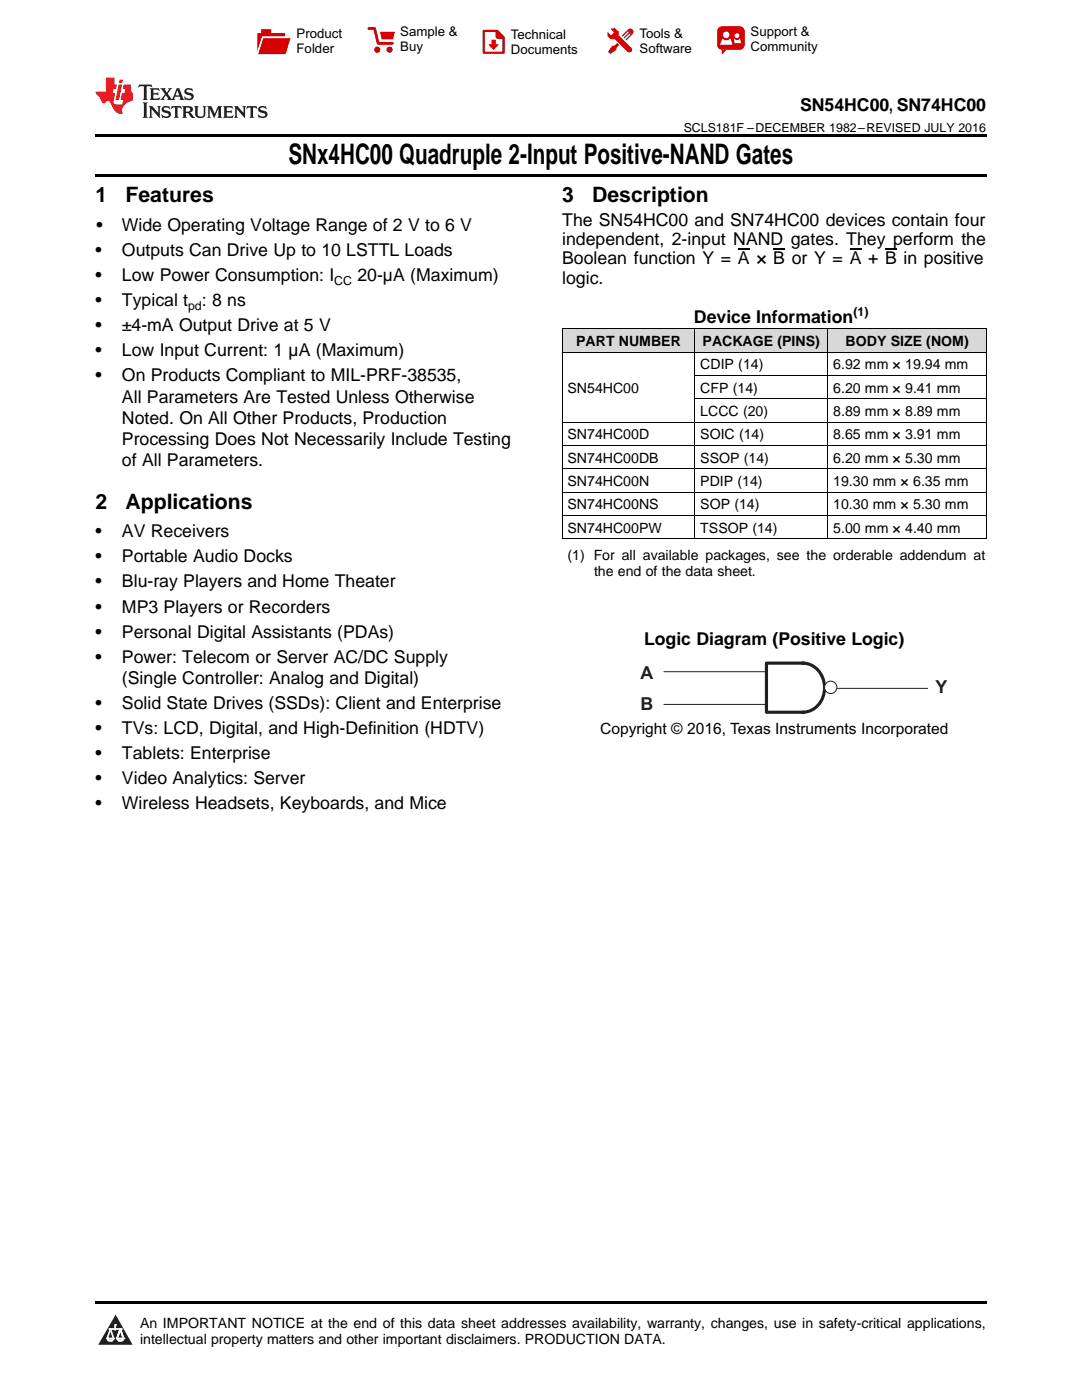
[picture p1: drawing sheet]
<svg xmlns="http://www.w3.org/2000/svg" width="216mm" height="279mm" viewBox="0 0 216 279" stroke-linecap="round" stroke-linejoin="round" font-family="sans-serif">
<defs><g id="words">
<text font-size="5.6" x="57.5" y="32.8">SNx4HC00 Quadruple 2-Input Positive-NAND Gates</text>
<g font-size="4.2">
<text x="19" y="40.4">1</text>
<text x="25" y="40.4">Features</text>
<text x="112.2" y="40.4">3</text>
<text x="118.2" y="40.4">Description</text>
<text x="19" y="101.5">2</text>
<text x="25" y="101.5">Applications</text>
</g>
<g font-size="3.6" fill="#231f20">
<text x="127.8" y="135.4">A</text>
<text x="127.8" y="141.7">B</text>
<text x="186.7" y="138.3">Y</text>
</g>
<g font-size="3.5">
<text x="159.6" y="22.2">SN54HC00, SN74HC00</text>
<text x="19.2" y="46.1">•</text>
<text x="24.3" y="46.1">Wide Operating Voltage Range of 2 V to 6 V</text>
<text x="112.2" y="45">The SN54HC00 and SN74HC00 devices contain four</text>
<text x="19" y="51.1">•</text>
<text x="24.3" y="51.1">Outputs Can Drive Up to 10 LSTTL Loads</text>
<text x="112.2" y="48.9">independent, 2-input NAND gates. They perform the</text>
<text x="112.2" y="52.8">Boolean function Y = A × B or Y = A + B in positive</text>
<text x="19" y="56.1">•</text>
<text x="24.3" y="56.1">Low Power Consumption: I</text>
<text x="71.3" y="56.1">20-µA (Maximum)</text>
<text x="112.2" y="56.7">logic.</text>
<text x="19" y="61.1">•</text>
<text x="24.3" y="61.1">Typical t</text>
<text x="40.3" y="61.1">: 8 ns</text>
<text x="138.5" y="64.4">Device Information</text>
<text x="19" y="66.1">•</text>
<text x="19" y="71.1">•</text>
<text x="24.3" y="66.1">±4-mA Output Drive at 5 V</text>
<text x="24.3" y="71.1">Low Input Current: 1 µA (Maximum)</text>
<text x="19" y="76.1">•</text>
<text x="24.3" y="76.1">On Products Compliant to MIL-PRF-38535,</text>
<text x="24.3" y="80.4">All Parameters Are Tested Unless Otherwise</text>
<text x="24.3" y="84.6">Noted. On All Other Products, Production</text>
<text x="24.3" y="88.8">Processing Does Not Necessarily Include Testing</text>
<text x="24.3" y="93.1">of All Parameters.</text>
<text x="19" y="107.2">•</text>
<text x="24.3" y="107.2">AV Receivers</text>
<text x="19" y="112.2">•</text>
<text x="24.3" y="112.2">Portable Audio Docks</text>
<text x="19" y="117.2">•</text>
<text x="24.3" y="117.2">Blu-ray Players and Home Theater</text>
<text x="19" y="122.2">•</text>
<text x="24.3" y="122.2">MP3 Players or Recorders</text>
<text x="19" y="127.2">•</text>
<text x="24.3" y="127.2">Personal Digital Assistants (PDAs)</text>
<text x="128.5" y="128.7">Logic Diagram (Positive Logic)</text>
<text x="19" y="132.3">•</text>
<text x="24.3" y="132.3">Power: Telecom or Server AC/DC Supply</text>
<text x="24.3" y="136.5">(Single Controller: Analog and Digital)</text>
<text x="19" y="141.5">•</text>
<text x="24.3" y="141.5">Solid State Drives (SSDs): Client and Enterprise</text>
<text x="19" y="146.5">•</text>
<text x="24.3" y="146.5">TVs: LCD, Digital, and High-Definition (HDTV)</text>
<text x="19" y="151.5">•</text>
<text x="24.3" y="151.5">Tablets: Enterprise</text>
<text x="19" y="156.5">•</text>
<text x="19" y="161.5">•</text>
<text x="24.3" y="156.5">Video Analytics: Server</text>
<text x="24.3" y="161.5">Wireless Headsets, Keyboards, and Mice</text>
</g>
<text font-size="3.1" x="119.8" y="146.5">Copyright © 2016, Texas Instruments Incorporated</text>
<g font-size="2.8">
<text x="115" y="69">PART NUMBER</text>
<text x="140.2" y="69">PACKAGE (PINS)</text>
<text x="168.7" y="69">BODY SIZE (NOM)</text>
<text x="139.7" y="73.7">CDIP (14)</text>
<text x="166.3" y="73.7">6.92 mm × 19.94 mm</text>
<text x="113.2" y="78.4">SN54HC00</text>
<text x="139.7" y="78.4">CFP (14)</text>
<text x="139.7" y="83">LCCC (20)</text>
<text x="166.3" y="78.4">6.20 mm × 9.41 mm</text>
<text x="166.3" y="83">8.89 mm × 8.89 mm</text>
<text x="113.2" y="87.7">SN74HC00D</text>
<text x="139.7" y="87.7">SOIC (14)</text>
<text x="166.3" y="87.7">8.65 mm × 3.91 mm</text>
<text x="113.2" y="92.3">SN74HC00DB</text>
<text x="139.7" y="92.3">SSOP (14)</text>
<text x="166.3" y="92.3">6.20 mm × 5.30 mm</text>
<text x="113.2" y="97">SN74HC00N</text>
<text x="113.2" y="101.6">SN74HC00NS</text>
<text x="139.7" y="97">PDIP (14)</text>
<text x="139.7" y="101.6">SOP (14)</text>
<text x="166.3" y="97">19.30 mm × 6.35 mm</text>
<text x="166.3" y="101.6">10.30 mm × 5.30 mm</text>
<text x="113.2" y="106.3">SN74HC00PW</text>
<text x="139.7" y="106.3">TSSOP (14)</text>
<text x="166.3" y="106.3">5.00 mm × 4.40 mm</text>
<text x="113.2" y="111.8">(1) For all available packages, see the orderable addendum at</text>
<text x="118.5" y="115">the end of the data sheet.</text>
<text x="27.9" y="265">An IMPORTANT NOTICE at the end of this data sheet addresses availability, warranty, changes, use in safety-critical applications,</text>
<text x="27.9" y="268.2">intellectual property matters and other important disclaimers. PRODUCTION DATA.</text>
</g>
<g font-size="2.6">
<text x="59.2" y="7.6">Product</text>
<text x="59.2" y="10.6">Folder</text>
<text x="79.9" y="7.3">Sample &amp;</text>
<text x="79.9" y="10.2">Buy</text>
<text x="101.9" y="7.8">Technical</text>
<text x="101.9" y="10.8">Documents</text>
<text x="127.6" y="7.6">Tools &amp;</text>
<text x="127.6" y="10.6">Software</text>
<text x="149.8" y="7.2">Support &amp;</text>
<text x="149.8" y="10.2">Community</text>
</g>
<g font-size="2.5">
<text x="136.4" y="26.3">SCLS181F –DECEMBER 1982–REVISED JULY 2016</text>
<text x="66.7" y="56.8">CC</text>
<text x="37.5" y="61.8">pd</text>
<text x="170.3" y="63">(1)</text>
</g>
</g></defs>
<g fill="#d8d8d8">
<path d="M112.2 65.7h26.5v4.6h-26.5z"/>
<path d="M138.7 65.7h26.5v4.6h-26.5z"/>
<path d="M165.2 65.7h31.6v4.6h-31.6z"/>
</g>
<path d="M23.1 262.4l3.4 6h-6.9z" fill="#231f20"/>
<path d="M21.4 267.1h1.2l-.3 .5h-.3a.55 .55 0 0 1-.6-.5z" fill-rule="evenodd" fill="#fff"/>
<path d="M21.4 267.1h1.2l-.3 .5h-.3a.55 .55 0 0 1-.6-.5z" fill="none" stroke="#231f20" stroke-width=".34"/>
<path d="M21.4 267.1l1.2 .1-.3 .4h-.5z" fill="none" stroke="#fff" stroke-width=".34"/>
<path d="M23 265.3h.1" fill="none" stroke="#fff" stroke-width=".34"/>
<path d="M23 264.4v.9z" fill="#fff"/>
<path d="M23 264.4v.9z" fill="none" stroke="#fff" stroke-width=".34"/>
<circle cx="23" cy="264.4" r=".17" fill="#fff"/>
<path d="M21.9 265.2h.1" fill="none" stroke="#fff" stroke-width=".34"/>
<path d="M21.9 265.2h2.3z" fill="#fff"/>
<path d="M21.9 265.2h2.3z" fill="none" stroke="#fff" stroke-width=".34"/>
<circle cx="24.2" cy="265.2" r=".17" fill="#fff"/>
<path d="M23.3 267.1h.1" fill="none" stroke="#fff" stroke-width=".34"/>
<path d="M24 265.2l-.7 1.9z" fill="#fff"/>
<path d="M24 265.2l-.7 1.9z" fill="none" stroke="#fff" stroke-width=".34"/>
<path d="M24 265.2l.7 1.9z" fill="#fff"/>
<path d="M24 265.2l.7 1.9z" fill="none" stroke="#fff" stroke-width=".34"/>
<path d="M24.6 267.1h.1" fill="none" stroke="#fff" stroke-width=".34"/>
<circle cx="21.4" cy="267.1" r=".17" fill="#fff"/>
<path d="M22.1 265.2l-.7 1.9z" fill="#fff"/>
<path d="M22.1 265.2l-.7 1.9z" fill="none" stroke="#fff" stroke-width=".34"/>
<path d="M22.1 265.2l.5 1.9z" fill="#fff"/>
<path d="M22.1 265.2l.5 1.9z" fill="none" stroke="#fff" stroke-width=".34"/>
<circle cx="22.6" cy="267.1" r=".17" fill="#fff"/>
<path d="M23.4 267.1h1.3a.65 .65 0 0 1-.7 .5 .65 .65 0 0 1-.6-.5z" fill-rule="evenodd" fill="#fff"/>
<path d="M23.4 267.1h1.3a.65 .65 0 0 1-.7 .5 .65 .65 0 0 1-.6-.5z" fill="none" stroke="#231f20" stroke-width=".34"/>
<path d="M23.4 267.1h1.3l-.4 .5h-.6z" fill="none" stroke="#fff" stroke-width=".34"/>
<path d="M23.3 267.1h.1" fill="none" stroke="#fff" stroke-width=".34"/>
<circle cx="24.7" cy="267.1" r=".17" fill="#fff"/>
<path d="M19 259.7h177.8v.5h-177.8z" fill="#000"/>
<path d="M160.2 132.3a5 5 0 0 1 3.3 8.1 4.1 4.1 0 0 1-3.3 1.7M160.3 132.3h-7.4v9.8h7.4" fill="none" stroke="#231f20" stroke-width=".63"/>
<circle cx="165.8" cy="137.2" r="1.23" fill="#fff"/>
<g fill="none" stroke="#231f20" stroke-width=".2">
<path d="M132.5 134.1h20.3M167.2 137.4h17.9M132.5 140.6h20.3"/>
<circle cx="165.8" cy="137.2" r="1.23"/>
</g>
<g fill="none" stroke="#000" stroke-width=".2">
<path d="M112.2 70.3h84.6M112.2 65.6h84.6M112.2 65.7v41.9M138.6 65.7v41.9M138.7 79.6h58.1M138.7 74.9h58.1M165.2 65.7v41.9M196.8 65.7v41.9M112.2 98.2h84.6M112.2 93.5h84.6M112.2 88.9h84.6M112.2 84.2h84.6"/>
<path d="M112.2 107.5h84.6M112.2 102.9h84.6"/>
</g>
<path d="M19 34.8h177.8v.5h-177.8zM19 26.8h177.8v.6h-177.8z" fill="#000"/>
<path d="M27.7 16.9l-.1 .6 .6-.3h.5v.2v2.2l-.2 .4h1l-.2-.4v-2.2v-.2h.5l.6 .3-.2-.6zM29.9 17.6l.2 .4v1.6l-.2 .4h1.9l.1-.6a1.09 1.09 0 0 1-1.3 .1v-.6h.6l.4 .2v-.7l-.2 .2h-.8v-.6l.2-.1a1.01 1.01 0 0 1 1 .3l-.1-.6zM32 17.6l.9 1.2-1 1.2h.9l-.2-.3 .5-.7 .5 .7-.3 .3h1.7l-.2-.3 .1-.4h1l.1 .4-.2 .3h1l-.3-.4-.7-2h-.5l-1 2.2-.8-1.1 .9-1.1h-.9l.2 .2-.4 .7-.4-.7 .2-.2zM35.4 18l.4 1h-.8zM37 17.7a.66 .66 0 0 0-.2 .8 .66 .66 0 0 0 .6 .4l.7 .2 .1 .2a.8 .8 0 0 1-.7 .4 .8 .8 0 0 1-.7-.5l.1 .8 .2-.2a.94 .94 0 0 0 1.1 .1 .94 .94 0 0 0 .4-.9 1.48 1.48 0 0 0-1.3-.6v-.4a1.1 1.1 0 0 1 1.2 .2l-.2-.6-.2 .1-.5-.1zM28.5 20.4l.2 .4v2.3l-.2 .4h1l-.2-.4v-2.3l.2-.4zM29.7 21.2l.2 .4v1.5l-.2 .4h.8l-.3-.4 .1-1.3 1.6 1.8v-2l.2-.4h-.7l.2 .2v1.1l-1.2-1.3zM32.5 21.3a.66 .66 0 0 0-.2 .8 .66 .66 0 0 0 .6 .4l.6 .2 .2 .2a.8 .8 0 0 1-.8 .4 .8 .8 0 0 1-.7-.5l.2 .7 .2-.1a.94 .94 0 0 0 1 .1 .94 .94 0 0 0 .5-1 1.47 1.47 0 0 0-1.3-.6l-.1-.3a1.1 1.1 0 0 1 1.3 .2l-.2-.6-.2 .1-.5-.2zM34.3 21.2l-.2 .6a.64 .64 0 0 1 .8-.3v1.6l-.2 .4h1l-.3-.4 .1-1.6a.66 .66 0 0 1 .8 .3l-.2-.6zM36.3 21.2l.3 .4v1.5l-.3 .4h1l-.2-.2v-.7h.5l.1 .1a.8 .8 0 0 0 1.2 .7l-1-1a.62 .62 0 0 0 .6-.5 .62 .62 0 0 0-.6-.7zM37.1 21.5h.1a.48 .48 0 0 1 .6 0 .48 .48 0 0 1 .1 .6l-.2 .1-.6 .1zM38.7 21.2l.2 .2a2.29 2.29 0 0 0 .4 2 1.05 1.05 0 0 0 1.7-.7v-1.3l.2-.2h-.8l.2 .4v1.1a.61 .61 0 0 1-.6 .6 .61 .61 0 0 1-.6-.6v-1.1l.3-.4zM41.3 21.2l.3 .4v1.5l-.3 .4h.8l-.2-.4v-1.4l.8 1.9 .9-1.9v1.4l-.2 .4h.9l-.2-.4v-1.5l.2-.4h-.8l-.7 1.5-.6-1.5zM44.5 21.2l.2 .4v1.5l-.2 .4h1.9l.2-.6a1.1 1.1 0 0 1-1.4 .2v-.7h.6l.4 .2v-.6l-.2 .1-.8 .1v-.6l.2-.1a1.02 1.02 0 0 1 1.1 .2l-.2-.5zM46.7 21.2l.2 .4v1.5l-.2 .4h.8l-.3-.4 .1-1.3 1.6 1.8v-2l.2-.4h-.7l.2 .2v1.1l-1.2-1.3zM49.3 21.2l-.1 .6a.64 .64 0 0 1 .8-.3v1.6l-.3 .4h1l-.2-.4v-1.6a.66 .66 0 0 1 .8 .3l-.1-.6zM51.7 21.3a.66 .66 0 0 0-.2 .7 .66 .66 0 0 0 .7 .5l.6 .2 .1 .2a.8 .8 0 0 1-.7 .4 .8 .8 0 0 1-.7-.5l.1 .7 .2-.1a.94 .94 0 0 0 1.1 .1 .94 .94 0 0 0 .4-1 1.48 1.48 0 0 0-1.2-.6l-.1-.3a1.1 1.1 0 0 1 1.2 .2l-.2-.6-.1 .1-.6-.2z" fill="#231f20"/>
<path d="M21.1 15.5v2.8h-2v.4l.9 .9a.96 .96 0 0 0 1 1 .59 .59 0 0 1 .5-.4 .59 .59 0 0 1 .5 .3l.4 .8a1.61 1.61 0 0 0 2.1 1.3 1.63 1.63 0 0 1 1.1-2.2l.9-.3v-1.5a1.6 1.6 0 0 1-.4-1.7h-1.4l-.2 .9h.5l-.2 .8h-.5l-.2 1v.3h.5l-.2 .9h-.7a.74 .74 0 0 1-1-.6l.3-1.6h-.5l.2-.8h.5l.1-.9h-.4v-1.4zM23.7 16.9l-.7 3h.8l.6-3zM23.8 15.9l-.1 .7h.7l.2-.7z" fill="#ee1d23"/>
<g fill="#d60000">
<path d="M52.1 5.8h2v.8h2.8v4.2h-5.5v-4.2h.7z" fill-rule="evenodd"/>
<path d="M52.4 7.5h5.6l-1 3.3h-5.6z" fill-rule="evenodd"/>
</g>
<path d="M52.4 7.4h5.7l-.1 .1h-5.5l-1.1 3.3z" fill-rule="evenodd" fill="#fff"/>
<path d="M52.4 7.4h5.7l-.1 .1h-5.5l-1.1 3.3z" fill="none" stroke="#fff" stroke-width=".2"/>
<path d="M73.6 5.7h1.1l.7 2.9h2.9" fill="none" stroke="#d60000" stroke-width=".55"/>
<g fill="#d60000">
<path d="M75.8 6.3h3l-.4 1.6h-2.2z" fill-rule="evenodd"/>
<circle cx="75.3" cy="9.9" r=".62"/>
<circle cx="77.7" cy="9.9" r=".62"/>
</g>
<path d="M96.5 6.2h2.7l1.3 1.2v3.1h-4z" fill="none" stroke="#d60000" stroke-width=".44"/>
<g fill="#d60000">
<path d="M98.1 7.9h.8v1h.5l-.9 1.1-1-1v-.1h.6z" fill-rule="evenodd"/>
<path d="M98.9 6.2h.3l1.3 1.2v.4h-1.3l-.3-.4z" fill-rule="evenodd"/>
<path d="M121.9 5.7h.8l.7 .6 .1 .7 2.5 2.5-.8 .8-2.3-2.3-1.1-.2-.6-.6v-.8l.7 .6 .5-.4v-.2l-.5-.5z" fill-rule="evenodd"/>
<path d="M122.2 9.1h.4l.5-.5 .4 .4-.5 .5v.4l-1.2 .9-.5-.5z" fill-rule="evenodd"/>
<path d="M125.3 5.9a.67 .67 0 0 1 .9 0 .67 .67 0 0 1 0 .9z" fill-rule="evenodd"/>
<path d="M125.3 5.9l.9 .9-1.2 1.2h-.2v-.2l1-.9v-.2h-.2l-.9 1h-.2v-.2l.9-1 .1-.2h-.3l-.9 1h-.2v-.2z" fill-rule="evenodd"/>
<circle cx="125.6" cy="9.9" r=".54"/>
</g>
<path d="M123.3 6.3v.7" fill="none" stroke="#d60000" stroke-width=".2"/>
<g fill="#d60000">
<path d="M143.4 5.5l.6-.2h3.6a.95 .95 0 0 1 1 .9v2.8a.95 .95 0 0 1-1 .9h-3.6a.95 .95 0 0 1-.9-.9v-2.8z" fill-rule="evenodd"/>
<path d="M144 9.9h.9l-.7 .9h-.2z" fill-rule="evenodd"/>
</g>
<g fill="#fff">
<path d="M146.6 8.6h1.3z"/>
<path d="M144.1 7.8h.3l.1 .2h.8l.2-.2h.3l.4 1.1h-2.5z" fill-rule="evenodd"/>
<path d="M146.4 7.8h.3l.1 .2h.5l.2-.2h.2l.2 .8h-1.3z" fill-rule="evenodd"/>
<circle cx="144.9" cy="6.9" r=".65"/>
<circle cx="147" cy="7.1" r=".48"/>
</g>
<path d="M147.2 49.7h2.4M154.3 49.7h2.3M169.5 49.7h2.4M176.6 49.7h2.3" fill="none" stroke="#000" stroke-width=".25"/>
<use href="#words"/>
</svg>
